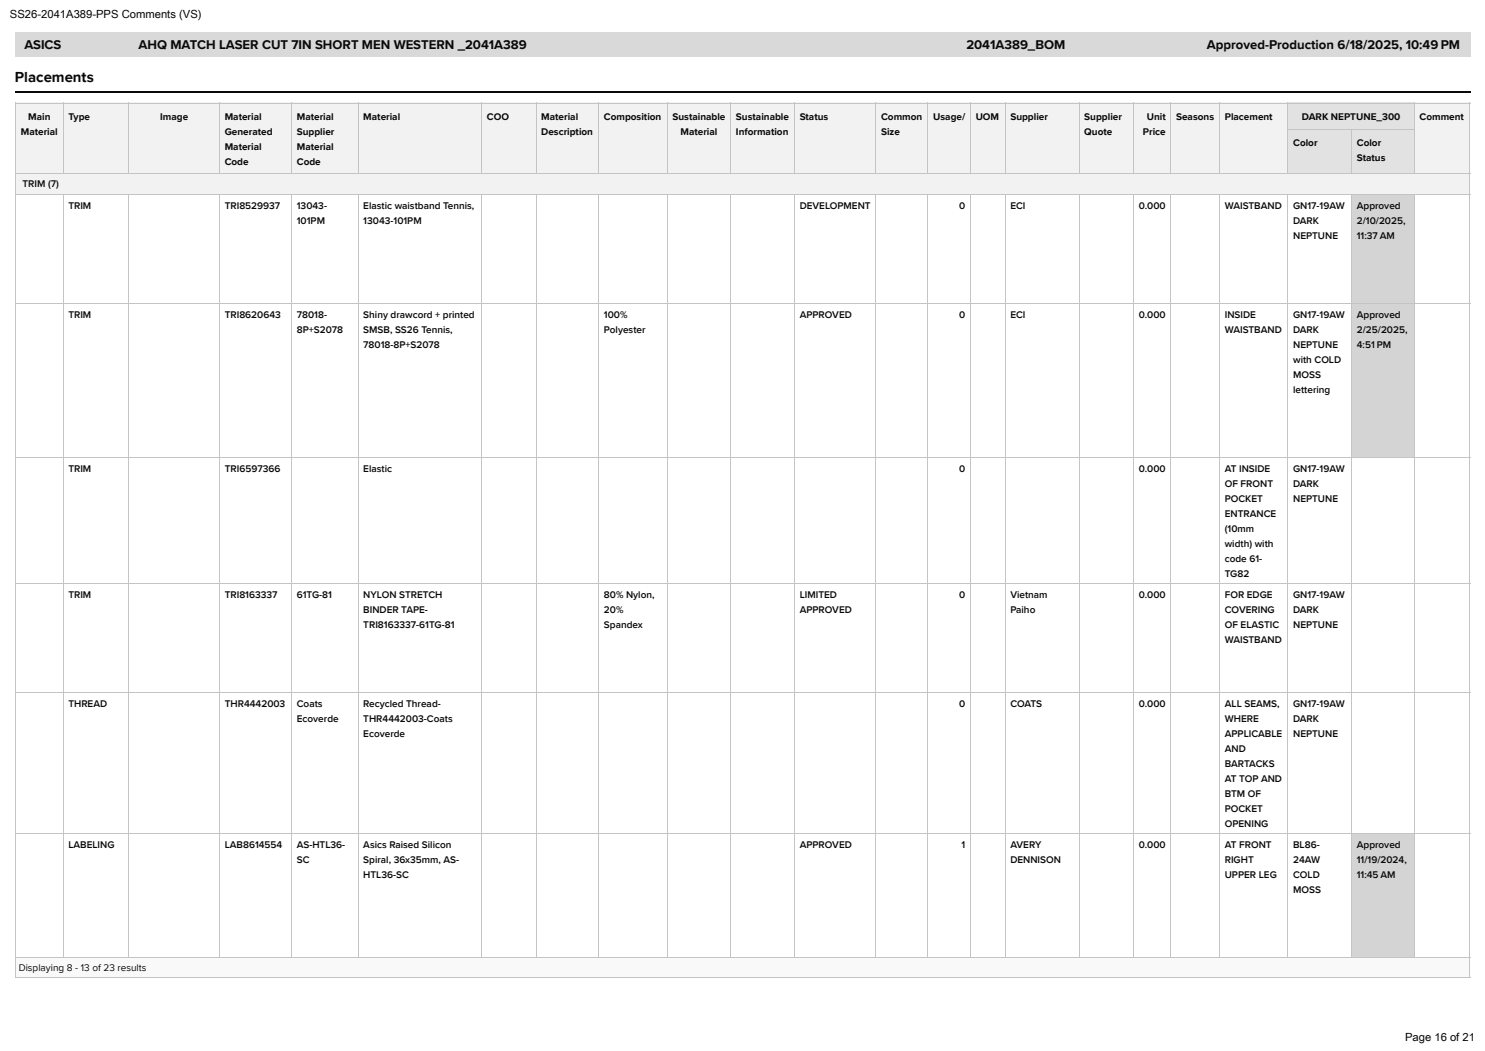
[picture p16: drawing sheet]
<svg xmlns="http://www.w3.org/2000/svg" width="420mm" height="297mm" viewBox="0 0 420 297" stroke-linecap="round" stroke-linejoin="round" font-family="sans-serif">
<defs><g id="words">
<text font-size="4.2" fill="#090a08" x="4.2" y="23.2">Placements</text>
<g font-size="3.7" fill="#090a08">
<text x="6.9" y="13.9">ASICS</text>
<text x="39.2" y="13.9">AHQ MATCH LASER CUT 7IN SHORT MEN WESTERN _2041A389</text>
<text x="273.2" y="13.9">2041A389_BOM</text>
<text x="341.2" y="13.9">Approved-Production 6/18/2025, 10:49 PM</text>
</g>
<g font-size="3.2" fill="#060604">
<text x="2.8" y="5">SS26-2041A389-PPS Comments (VS)</text>
<text x="397.2" y="294.2">Page 16 of 21</text>
</g>
<g font-size="2.8" fill="#090a08">
<text x="8" y="33.8">Main</text>
<text x="19.3" y="33.8">Type</text>
<text x="45.3" y="33.8">Image</text>
<text x="63.5" y="33.8">Material</text>
<text x="83.9" y="33.8">Material</text>
<text x="102.7" y="33.8">Material</text>
<text x="137.6" y="33.8">COO</text>
<text x="153" y="33.8">Material</text>
<text x="170.7" y="33.8">Composition</text>
<text x="190.1" y="33.8">Sustainable</text>
<text x="208" y="33.8">Sustainable</text>
<text x="226" y="33.8">Status</text>
<text x="249.1" y="33.8">Common</text>
<text x="263.8" y="33.8">Usage/</text>
<text x="275.8" y="33.8">UOM</text>
<text x="285.6" y="33.8">Supplier</text>
<text x="306.5" y="33.8">Supplier</text>
<text x="324.2" y="33.8">Unit</text>
<text x="332.5" y="33.8">Seasons</text>
<text x="346.2" y="33.8">Placement</text>
<text x="368" y="33.8">DARK NEPTUNE_300</text>
<text x="401.3" y="33.8">Comment</text>
<text x="5.9" y="38">Material</text>
<text x="63.5" y="38">Generated</text>
<text x="83.9" y="38">Supplier</text>
<text x="153" y="38">Description</text>
<text x="192.4" y="38">Material</text>
<text x="208" y="38">Information</text>
<text x="249.1" y="38">Size</text>
<text x="306.5" y="38">Quote</text>
<text x="323.1" y="38">Price</text>
<text x="365.5" y="41.2">Color</text>
<text x="383.5" y="41.2">Color</text>
<text x="63.5" y="42.3">Material</text>
<text x="63.5" y="46.5">Code</text>
<text x="83.9" y="42.3">Material</text>
<text x="83.9" y="46.5">Code</text>
<text x="383.5" y="45.4">Status</text>
<text x="6.4" y="52.8">TRIM (7)</text>
<text x="19.3" y="59.2">TRIM</text>
<text x="63.5" y="59.2">TRI8529937</text>
<text x="83.9" y="59.2">13043-</text>
<text x="102.7" y="59.2">Elastic waistband Tennis,</text>
<text x="226" y="59.2">DEVELOPMENT</text>
<text x="271.2" y="59.2">0</text>
<text x="285.6" y="59.2">ECI</text>
<text x="322" y="59.2">0.000</text>
<text x="346.2" y="59.2">WAISTBAND</text>
<text x="365.5" y="59.2">GN17-19AW</text>
<text x="383.5" y="59.2">Approved</text>
<text x="83.9" y="63.4">101PM</text>
<text x="102.7" y="63.4">13043-101PM</text>
<text x="365.5" y="63.4">DARK</text>
<text x="383.5" y="63.4">2/10/2025,</text>
<text x="365.5" y="67.7">NEPTUNE</text>
<text x="383.5" y="67.7">11:37 AM</text>
<text x="19.3" y="89.9">TRIM</text>
<text x="63.5" y="89.9">TRI8620643</text>
<text x="83.9" y="89.9">78018-</text>
<text x="102.7" y="89.9">Shiny drawcord + printed</text>
<text x="170.7" y="89.9">100%</text>
<text x="226" y="89.9">APPROVED</text>
<text x="271.2" y="89.9">0</text>
<text x="285.6" y="89.9">ECI</text>
<text x="322" y="89.9">0.000</text>
<text x="346.2" y="89.9">INSIDE</text>
<text x="365.5" y="89.9">GN17-19AW</text>
<text x="383.5" y="89.9">Approved</text>
<text x="83.9" y="94.1">8P+S2078</text>
<text x="102.7" y="94.1">SMSB, SS26 Tennis,</text>
<text x="170.7" y="94.1">Polyester</text>
<text x="346.2" y="94.1">WAISTBAND</text>
<text x="365.5" y="94.1">DARK</text>
<text x="383.5" y="94.1">2/25/2025,</text>
<text x="102.7" y="98.4">78018-8P+S2078</text>
<text x="365.5" y="98.4">NEPTUNE</text>
<text x="383.5" y="98.4">4:51 PM</text>
<text x="365.5" y="102.6">with COLD</text>
<text x="365.5" y="106.8">MOSS</text>
<text x="365.5" y="111.1">lettering</text>
<text x="19.3" y="133.3">TRIM</text>
<text x="63.5" y="133.3">TRI6597366</text>
<text x="102.7" y="133.3">Elastic</text>
<text x="271.2" y="133.3">0</text>
<text x="322" y="133.3">0.000</text>
<text x="346.2" y="133.3">AT INSIDE</text>
<text x="346.2" y="137.5">OF FRONT</text>
<text x="365.5" y="133.3">GN17-19AW</text>
<text x="365.5" y="137.5">DARK</text>
<text x="346.2" y="141.8">POCKET</text>
<text x="365.5" y="141.8">NEPTUNE</text>
<text x="346.2" y="146">ENTRANCE</text>
<text x="346.2" y="150.3">(10mm</text>
<text x="346.2" y="154.5">width) with</text>
<text x="346.2" y="158.7">code 61-</text>
<text x="346.2" y="163">TG82</text>
<text x="19.3" y="169">TRIM</text>
<text x="63.5" y="169">TRI8163337</text>
<text x="83.9" y="169">61TG-81</text>
<text x="102.7" y="169">NYLON STRETCH</text>
<text x="102.7" y="173.3">BINDER TAPE-</text>
<text x="170.7" y="169">80% Nylon,</text>
<text x="170.7" y="173.3">20%</text>
<text x="226" y="169">LIMITED</text>
<text x="226" y="173.3">APPROVED</text>
<text x="271.2" y="169">0</text>
<text x="285.6" y="169">Vietnam</text>
<text x="285.6" y="173.3">Paiho</text>
<text x="322" y="169">0.000</text>
<text x="346.2" y="169">FOR EDGE</text>
<text x="346.2" y="173.3">COVERING</text>
<text x="365.5" y="169">GN17-19AW</text>
<text x="365.5" y="173.3">DARK</text>
<text x="102.7" y="177.5">TRI8163337-61TG-81</text>
<text x="170.7" y="177.5">Spandex</text>
<text x="346.2" y="177.5">OF ELASTIC</text>
<text x="365.5" y="177.5">NEPTUNE</text>
<text x="346.2" y="181.8">WAISTBAND</text>
<text x="19.3" y="199.8">THREAD</text>
<text x="63.5" y="199.8">THR4442003</text>
<text x="83.9" y="199.8">Coats</text>
<text x="83.9" y="204">Ecoverde</text>
<text x="102.7" y="199.8">Recycled Thread-</text>
<text x="102.7" y="204">THR4442003-Coats</text>
<text x="271.2" y="199.8">0</text>
<text x="285.6" y="199.8">COATS</text>
<text x="322" y="199.8">0.000</text>
<text x="346.2" y="199.8">ALL SEAMS,</text>
<text x="346.2" y="204">WHERE</text>
<text x="365.5" y="199.8">GN17-19AW</text>
<text x="365.5" y="204">DARK</text>
<text x="102.7" y="208.2">Ecoverde</text>
<text x="346.2" y="208.2">APPLICABLE</text>
<text x="365.5" y="208.2">NEPTUNE</text>
<text x="346.2" y="212.5">AND</text>
<text x="346.2" y="216.7">BARTACKS</text>
<text x="346.2" y="220.9">AT TOP AND</text>
<text x="346.2" y="225.2">BTM OF</text>
<text x="346.2" y="229.4">POCKET</text>
<text x="346.2" y="233.6">OPENING</text>
<text x="19.3" y="239.7">LABELING</text>
<text x="63.5" y="239.7">LAB8614554</text>
<text x="83.9" y="239.7">AS-HTL36-</text>
<text x="102.7" y="239.7">Asics Raised Silicon</text>
<text x="226" y="239.7">APPROVED</text>
<text x="271.8" y="239.7">1</text>
<text x="285.6" y="239.7">AVERY</text>
<text x="322" y="239.7">0.000</text>
<text x="346.2" y="239.7">AT FRONT</text>
<text x="365.5" y="239.7">BL86-</text>
<text x="383.5" y="239.7">Approved</text>
<text x="83.9" y="244">SC</text>
<text x="102.7" y="244">Spiral, 36x35mm, AS-</text>
<text x="285.6" y="244">DENNISON</text>
<text x="346.2" y="244">RIGHT</text>
<text x="365.5" y="244">24AW</text>
<text x="383.5" y="244">11/19/2024,</text>
<text x="102.7" y="248.2">HTL36-SC</text>
<text x="346.2" y="248.2">UPPER LEG</text>
<text x="365.5" y="248.2">COLD</text>
<text x="383.5" y="248.2">11:45 AM</text>
<text x="365.5" y="252.4">MOSS</text>
<text x="5.3" y="274.4">Displaying 8 - 13 of 23 results</text>
</g>
</g></defs>
<path d="M4.2 25.8h411.4v.6h-411.4z" fill="#090a08"/>
<path d="M4.2 9.2h411.4v6.9h-411.4z" fill="#d7d9dc"/>
<g fill="#f1f2f3">
<path d="M4.2 29h13.5v19.9h-13.5z"/>
<path d="M17.7 29h18.6v19.9h-18.6z"/>
<path d="M36.3 29h25.6v19.9h-25.6z"/>
<path d="M61.9 29h20.4v19.9h-20.4z"/>
<path d="M82.3 29h18.8v19.9h-18.8z"/>
<path d="M101.1 29h35v19.9h-35z"/>
<path d="M136.1 29h15.3v19.9h-15.3z"/>
<path d="M151.4 29h17.7v19.9h-17.7z"/>
<path d="M169.1 29h19.4v19.9h-19.4z"/>
<path d="M188.5 29h18v19.9h-18z"/>
<path d="M206.5 29h18v19.9h-18z"/>
<path d="M224.5 29h23v19.9h-23z"/>
<path d="M247.5 29h14.5v19.9h-14.5z"/>
<path d="M262 29h12.2v19.9h-12.2z"/>
<path d="M274.2 29h9.8v19.9h-9.8z"/>
<path d="M284 29h20.9v19.9h-20.9z"/>
<path d="M304.9 29h15.4v19.9h-15.4z"/>
<path d="M320.3 29h10.6v19.9h-10.6z"/>
<path d="M330.9 29h13.7v19.9h-13.7z"/>
<path d="M344.6 29h19.4v19.9h-19.4z"/>
</g>
<path d="M364 29h35.7v7.4h-35.7z" fill="#e0e2e5"/>
<path d="M399.7 29h15.6v19.9h-15.6z" fill="#f1f2f3"/>
<g fill="#e0e2e5">
<path d="M364 36.4h18v12.5h-18z"/>
<path d="M382 36.4h17.7v12.5h-17.7z"/>
</g>
<path d="M4.2 48.9h411.1v6.1h-411.1z" fill="#f1f2f3"/>
<g fill="#c9dbcc">
<path d="M382 55h17.7v30.7h-17.7z"/>
<path d="M382 85.7h17.7v43.4h-17.7z"/>
<path d="M382 235.5h17.7v34.9h-17.7z"/>
</g>
<path d="M4.2 270.4h411.1v5.6h-411.1z" fill="#f9f9f9"/>
<g fill="none" stroke="#c0c5ca" stroke-width=".28">
<path d="M4.2 29.2h411.4M4.4 29v247.2M17.9 29v20.1M36.4 29v20.1M62.1 29v20.1M82.5 29v20.1M101.2 29v20.1M136.2 29v20.1M151.5 29v20.1M169.3 29v20.1M188.6 29v20.1M206.6 29v20.1"/>
<path d="M224.6 29v20.1M247.6 29v20.1M262.2 29v20.1M274.4 29v20.1M284.1 29v20.1M305.1 29v20.1M320.4 29v20.1M331 29v20.1M344.8 29v20.1M364 36.6h36M364.1 29v20.1M382.1 36.4v12.7"/>
<path d="M399.8 29v20.1M415.4 29v247.2M4.2 55.1h411.4M4.2 49h411.4M17.9 55v215.7M36.4 55v215.7M62.1 55v215.7M82.5 55v215.7M101.2 55v215.7M136.2 55v215.7M151.5 55v215.7M169.3 55v215.7"/>
<path d="M188.6 55v215.7M206.6 55v215.7M224.6 55v215.7M247.6 55v215.7M262.2 55v215.7M274.4 55v215.7M284.1 55v215.7M305.1 55v215.7M320.4 55v215.7M331 55v215.7M344.8 55v215.7M364.1 55v215.7"/>
<path d="M382.1 55v215.7M399.8 55v215.7M4.2 85.8h411.4M4.2 129.2h411.4M4.2 164.9h411.4M4.2 195.6h411.4M4.2 235.6h411.4M4.2 270.6h411.4M4.2 276.1h411.4"/>
</g>
<use href="#words"/>
</svg>
